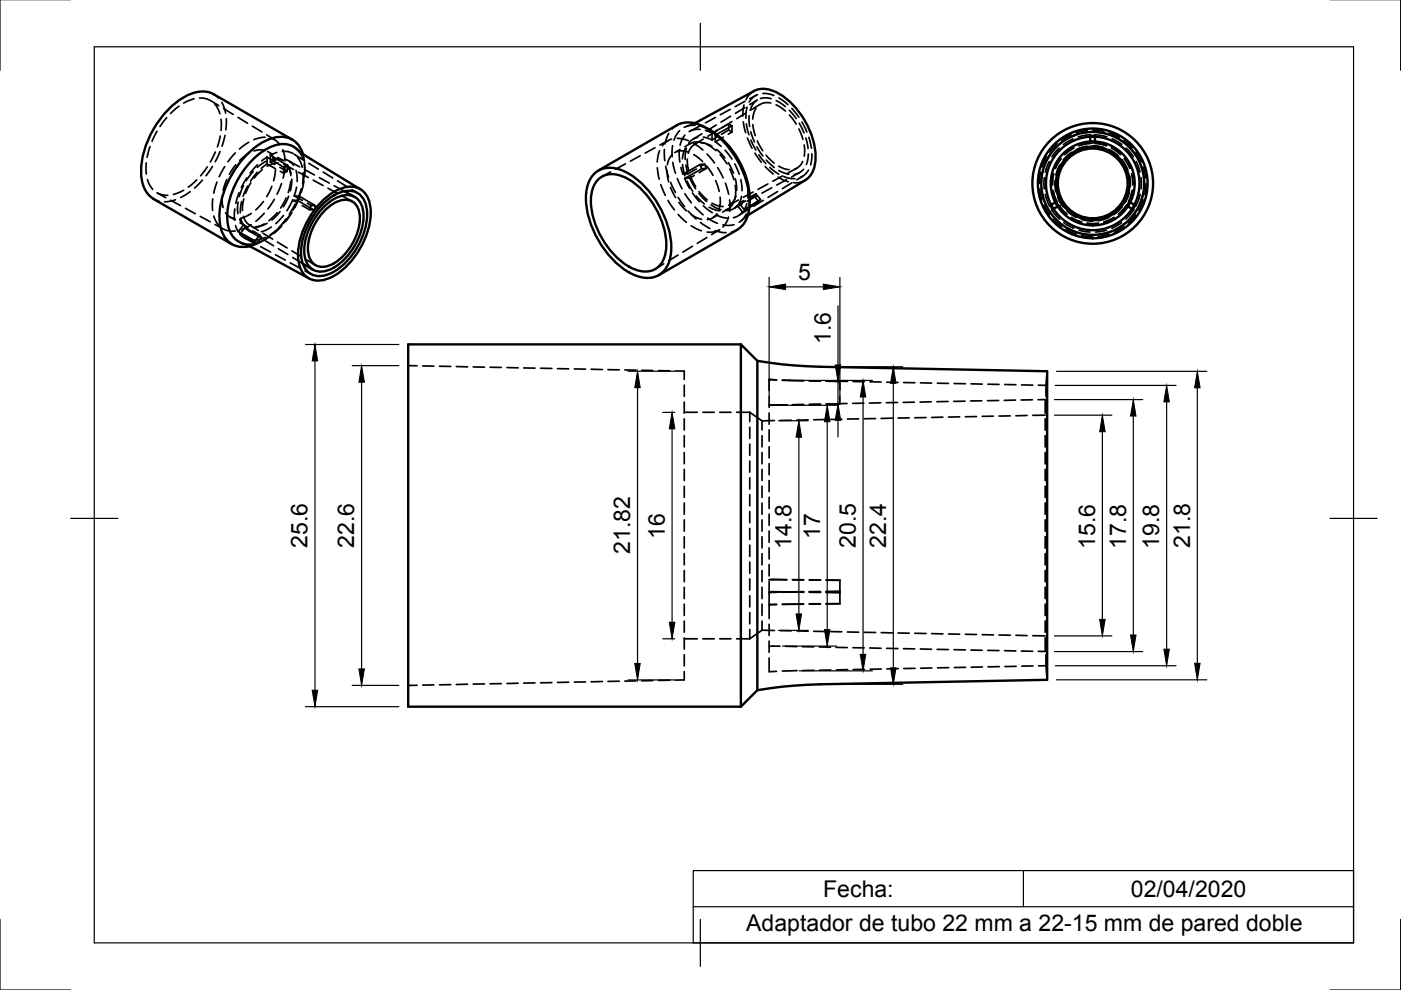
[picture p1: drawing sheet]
<svg xmlns="http://www.w3.org/2000/svg" width="297mm" height="210mm" viewBox="0 0 297 210" stroke-linecap="round" stroke-linejoin="round" font-family="sans-serif">
<defs><g id="words">
<g font-size="4.9">
<text x="169.2" y="59.3">5</text>
<text x="176.1" y="72.9" transform="rotate(-90 176.1 72.9)">1.6</text>
<text x="65.2" y="116.1" transform="rotate(-90 65.2 116.1)">25.6</text>
<text x="75.1" y="116.1" transform="rotate(-90 75.1 116.1)">22.6</text>
<text x="133.6" y="117.5" transform="rotate(-90 133.6 117.5)">21.82</text>
<text x="140.9" y="114.3" transform="rotate(-90 140.9 114.3)">16</text>
<text x="167.8" y="116.3" transform="rotate(-90 167.8 116.3)">14.8</text>
<text x="173.9" y="114.3" transform="rotate(-90 173.9 114.3)">17</text>
<text x="181.4" y="116.2" transform="rotate(-90 181.4 116.2)">20.5</text>
<text x="187.9" y="116.1" transform="rotate(-90 187.9 116.1)">22.4</text>
<text x="232.2" y="116.3" transform="rotate(-90 232.2 116.3)">15.6</text>
<text x="238.7" y="116.3" transform="rotate(-90 238.7 116.3)">17.8</text>
<text x="245.8" y="116.3" transform="rotate(-90 245.8 116.3)">19.8</text>
<text x="252.3" y="116.1" transform="rotate(-90 252.3 116.1)">21.8</text>
<text x="174.5" y="190.1">Fecha:</text>
<text x="239.8" y="190.1">02/04/2020</text>
<text x="158.2" y="197.4">Adaptador de tubo 22 mm a 22-15 mm de pared doble</text>
</g>
</g></defs>
<!-- layer: Hidden -->
<g fill="none" stroke="#000" stroke-width=".36">
<path d="M45.3 20l1 .8M159.8 19.3a3.9 3.9 0 0 0-1.6 1.8M161.8 19.8l1.4 .2 .9 .2M31 34.5v2.4M31.3 38.1l.4 1.2 .7 .8M31.8 31.1l-.6 2.3M33.3 27.8l-1.1 2.2M35.3 24.9l-1.4 1.9M38 22.5l-1.8 1.6M41.1 20.9l-2.2 1M41.7 38.1l-1.8 1.6M42.3 20.8l1.5 .1 .8 .4"/>
<path d="M42.9 38.2l-1.6 1.7M44 35.4l-1.5 1.9M44.7 21.4l1.7 1M45 35.3l-1.3 2M45.5 22l.5 .6 .6 1.5M45.7 32.2l-1.1 2.2M46 38.6l-.7 2.4M46.7 32.1l-1.1 2.2M46.7 28.8l-.6 2.3M46.9 25.3v2.4M47 21.7l.8 2.3M47.4 23l2 1.3"/>
<path d="M47.6 35.3l-1.1 2.2M47.7 28.7l-.6 2.3M48 25.2l-.1 2.3M48.1 38.1l-.8 2.3M49.9 32.4l-1.6 1.9M50 34.9l-1.4 2M50.5 24.9l2 1.2M51.6 39.4l-.9 2.3M52.3 37.7l-1.1 2M52.5 39.4l-1 2.2M52.7 32.5l-1.9 1.5M52.7 30.2l-1.9 1.4"/>
<path d="M53.2 38.8l-1.1 2.2M53.5 26.7l2 1.3M53.7 36.4l-1.5 1.9M54.5 36.5l-1.4 1.9M54.6 34.9l-1.6 1.8M55.6 36l-1.7 1.8M56.2 29.1l-.8 .1-1.6 .4M56.2 31.9l-1.2-.1-1.2 .2M56.6 34.1l-2.1 1.4M56.6 28.6l1.7 1M56.6 34.7l1.8 1M56.6 34.7l-1.2 1"/>
<path d="M56.6 33.3l-1.1 .8M56.6 33.3v1.4M56.7 32.1l1.2 .7M57.3 32.5l.5 .7 .5 1.5M57.3 34.3l1 .6M57.3 32.9l3.6 2.1-.7 .4-3.6-2.1M57.3 32.9v1.4M57.4 29.3l1.3 .6 .7 .8M57.6 39.5l-1 2.2M57.7 33.7l.6-.1a2.85 2.85 0 0 1 1.8 .5M58.4 35.9l-.4 2.4M58.7 32.3l-1.4 .6"/>
<path d="M58.9 33.4l1.1 .6M59 34.6l-1 .1-1.4 .6M59.1 33.8l-1.8 .5M59.3 35.5l1.6 .8M59.4 36.3l.8 .4M59.7 38.9l-1 2.3M59.9 32.1h1l1.3 .5M59.9 31.7l.4 1.4 .1 1M60.2 35.4v1.3M60.2 34.8l.2 .1a2.98 2.98 0 0 1 1.3 1.9l-.2-.8M60.3 34.9l1.9 1M60.3 33.8h.3a3 3 0 0 1 1.7 1.3"/>
<path d="M60.4 35.3l-.4 2.5M60.9 36.3l-.7 .4M60.9 35v1.3M60.9 34.9l.6 1.2 .2 1.1M61.6 38.5l-.5 2.3M61.8 34.5l-.4-.3 2.1 1.2M61.8 38l-.2 2.4M62.4 32.7l2.1 1.3M62.8 36.1l.2 2.4M62.9 39.7l-.5 1.8M62.9 31.6l.7 .8 .6 1.3M63.1 33.3l.6 1.1 .4 1.1"/>
<path d="M63.3 36.5l2.1 1.1M64.2 32.7l.4 2.6M64.3 36.6l-.1 2.4M64.5 38.4l-.6 2.3M64.5 34.9l.1 2.3M64.6 36.5l-.4 2.4M64.6 36l2.1 1.1M64.6 35.5v.9M65.5 34.6l2 1.3M66.4 38.2l2.1 1.1M67.7 37.7l2.1 1.1M68.5 36.5l2 1.2"/>
<path d="M69.5 39.9l2.1 1.2M70.8 39.4l2.2 1.1M71.6 38.3l2 1.3M129.5 36.4l-1.8 1M132.6 34.7l-2.1 1.2M135.7 33l-2.1 1.2M138.9 31.3l-2.1 1.2M139.4 35.6l.4 2.4M139.8 32l-.4 2.3M140.1 39.2l1 2.2M140.9 31.7v2.4M141.1 35.3l.7 2.3"/>
<path d="M141.4 36.1l.4 2.5M141.7 29.8l-1.8 .9M141.8 28.3l-.8 2.2M142.2 39.7l1.1 2.2M142.2 38.7l1 2.1M142.4 29.5l-.3 .1a3.5 3.5 0 0 0-1.7 1.3M142.5 32.8l-.7 1.1-.3 1M142.6 30.9l-.1 2.3M142.6 34.4l.6 2.3M143.5 26.6l-1 .7M143.6 32.1l1.2-.1 1.2 .3M143.6 37.9l1 2.1"/>
<path d="M143.6 29.3l1.5 .2 .9 .3M144 32l.1 2.3M144.1 27.7l-.7 .9-.5 1.1M144.2 31.7l-1.1 .7M144.4 35.5l.4 1.4M144.7 34.9l.5 2.4M145.2 37.8l1 2.1M145.2 28.7l-.7 1-.3 1.1M145.4 31.4l-.5 1.2-.2 1.1M145.4 35l.5 1.8M145.5 31.4l-.2 1.1v1.3M145.7 38.4l1.2 2.1"/>
<path d="M145.7 33.7l.3 2.5M145.9 36.8l-1.1 .1M146.2 37.8l1.3 2.2M146.3 30.5l-1.1 .6M146.4 37.4l1.1 2.2M147.1 32.8l1.9 1.5M147.1 30.4l1.9 1.4M147.2 37.2l-1 .6M147.3 26.1l-1.7 .7M147.4 26.6h-.1a4 4 0 0 0-2.2 .4M147.4 30.6l-.9 .7-.6 1.2M147.6 35.8l-1.7 1"/>
<path d="M148 29.1l-.4 .1a3 3 0 0 0-1.6 1.2M148.4 27.4h-1l-1.3 .5M148.4 34.9l-3.6 2M148.5 26.6l-2.1 1.1M148.5 26.8l2.2 .9M148.6 30.3l1 .1 1.3 .6M148.6 30.2l-.5-.1a2.85 2.85 0 0 0-1.8 .4M148.8 35.8l-3.6 2h1M148.8 28.4l-1.6 1 .4-.2M148.8 30.2l.7 .2M149.1 29.5l-1.9 1.2M149.1 29.1l1.9 .6"/>
<path d="M149.4 34.8l.4 .9M149.4 34.8l-1 .1 .4 .9 1-.1M149.4 34.8l-.7 .4M149.6 27.6l1.4 .6M149.8 35.7l-1.6 .9M149.8 30.6l2 1.3M149.8 35.2l1.4 2M149.9 32.7l1.6 1.8M151 28.2l3.5-1.9 .7 .4-3.5 1.9M151 28.2v1.5M151.7 30.1l1.2 .9M151.7 28.6l1.1 .8"/>
<path d="M151.7 28.6v1.5M151.7 24.9l-2.1 1.1M151.7 38.3l.8 2.3M151.8 26.5l-2 1.3M152 29.1l-1 .6M152 31.7l1.7 1.8M152.1 27.6l-2 1.3M152.2 35.6l1.1 2.1M152.7 32.8l1.4 1.9M153.4 29.1l-1.7 1M153.7 30.2l1.6 1.8M153.7 31.8l1.5 1.9"/>
<path d="M153.8 38.8l.7 2.4M154.4 34.5l1.1 2.2M154.5 27.6l-1.5 .9M154.5 27.6l.7 .4M154.5 26.3v1.3M154.7 35.8l.9 2.3M154.8 23.2l-2.1 1.1M154.9 24.7l-2 1.2M155.2 28l-.8 .5M155.2 26.7v1.3M155.2 25.8l-2.1 1.2M155.8 34.8l.9 2.1"/>
<path d="M155.9 39.3v2.4M155.9 37.9l.3 2.5M155.9 33l1.2 2.1M157.1 38.1l.2 2.3M157.6 36.2l.7 2.2M157.6 25.8l.5 2.3M157.7 22.3l-.2 2.3M157.9 22.8l-2 1.2M157.9 21.5l-2 1.1M158.2 26.3l.6 2.3M158.2 23.9l-2 1.3M158.4 22.7l-.3 2.4"/>
<path d="M158.5 29.3l.9 2.1M158.5 39.6l.1 2.4M158.8 24.5l.1 2.3M159.2 27.9l.8 2.2M159.2 29.7l1.1 2.1M159.6 26.4l.5 2.4M160.1 32.5l1.3 1.9M160.2 21.5l-.8 .9-.4 1M160.3 20.2l-1.3 .7M160.3 23l-.5 1-.2 1.2M160.5 31.1l1.2 2M160.6 29.9l1.1 2.1"/>
<path d="M160.6 21.2l-1.6 1M160.6 20.1h-.2a3.6 3.6 0 0 0-1.5 1.5M160.9 32.8l1.5 1.9M161.2 20.9l1.2-.2 1.1 .2M162.2 35.3l1.8 1.6M162.4 32.9l1.7 1.7M162.5 33.9l1.6 1.6M162.8 39l-2.1 1.1M163.2 35.5l1.9 1.4M163.4 21.8h-.2a2.94 2.94 0 0 0-2.1 .4l-1.8 1.1M163.6 39.8l-2.1 1.2M164.5 22.2l2 1.4"/>
<path d="M164.6 21.3l1.9 1.3M165 37.6l2.1 .9M165.1 36.1l2.1 .8M165.1 35.2l1.1 .6 1.1 .2M165.1 20.8l1.9 1.4M165.9 37.3l-2 1.1M166.2 37.5l1.5 .4h.8M166.8 38.1l-2.1 1.1M167.3 23.4l1.5 1.7M167.4 24.4l1.4 1.9M167.9 23l1.5 1.9M167.9 38.7l-2 1.3"/>
<path d="M169 35.7l-2 1M169.4 27.3l.8 2.3M169.4 26.1l1.1 2.1M169.5 36.6l-1.7 .9M170 25.9l1.1 2.1M170.2 37.4l-1.3 .7M170.2 34.2l-.7 1-1 .6M170.4 35.9l-.1 .1a3.1 3.1 0 0 1-1.9 1M170.5 30.7v2.4M170.7 38.2a3.9 3.9 0 0 1-2.4 .5M170.9 29.3l.4 2.2M171.4 32.7l-.2 1.3-.3 .9"/>
<path d="M171.4 36.1a3.5 3.5 0 0 1-1.7 1.5M171.5 29.1l.5 2.3M172.1 32.6l-.2 2.4M220.6 36.5l-.2 2.4M220.8 39.8l.5 2.4M221.1 36.2l-.3 2.4M221.4 37.7v2.3M221.9 33.2l-1 2.2M222.4 34.3l-.8 2.2M222.5 32.9l-1.1 2.2M223.1 39.2l.3-2.4-.2 2.4M223.7 38.3l.2 2.4"/>
<path d="M223.8 35.7l1.1-2.1-1.1 2.1M224.1 30.5l-1.6 1.8M224.6 31.4l-1.6 1.8M224.7 34.9l-.8 2.2M225 30.3l-1.8 1.7M227.1 28.6l-2.1 1.2M227.2 32.3l-1.8 1.6M227.5 29.4l-2 1.2M227.6 31.4l-1.9 1.4M228.1 28.6l-2.1 1M230.5 31l-1.2 .3-1.1 .4M230.5 27.7l-2.3 .4"/>
<path d="M231.2 30.4l-2.5 .5M231.2 30.4h1M231.2 28.7v.3M231.2 30v.3M231.7 28l-2.4 .3M231.7 30.9l2.3 .4M231.7 27.6l2.3 .2M232.2 30.4l2.4 .5M232.2 28.7v.3M232.2 30v.3M232.9 28.1l2.3 .5M234.7 29l-1.7-.3-.8-.1v.1h-1v-.1l-2.6 .4"/>
<path d="M235.1 31.7l2 1.4M235.2 28.2l2.1 .9M235.8 29.4l2 1.2M236.3 29l2.1 1.3M237.6 32.8l-1.9-1.4 1.9 1.4M237.9 33.9l1.2 2.1M238.3 29.8l1.8 1.5M238.4 33.6l1.2 2.1-1.2-2.1M238.8 31.4l1.5 1.8M239.3 31.1l1.5 1.8M239.5 37.1l.1 2.4M239.9 36.8l.3 2.4"/>
<path d="M240.8 32.3l1.2 2M240.9 34.2l.8 2.3M241.4 34l.8 2.2M241.9 37.6v2.4M242.4 35.4l.5 2.3M242.5 37.4v2.4M243 38.9l-.3 2.4M32.5 42.2l1.2 .4M33.3 40.9l1.1 .4 1.2 .1M33.4 40.9l1.7 1M36.2 42.5l2.1 1.1M37.2 42.3l-.9 .3-1.4 .2"/>
<path d="M38.9 40.3l-2.2 .9M39.3 44.2l2.1 1.1M40.3 40.6l-2 1.3M42.5 45.9l2.1 1.1M45.1 42.2v2.4M45.3 45.8l.4 1.1 .8 1M45.6 47.6l1.7 .9M47.1 41.6v1.7l.2 .7M47.5 48.6l1.4 .4h1M47.8 45.1l.1 .2a2.81 2.81 0 0 0 1.9 1M48.7 46l1.2 .6M49.8 44.3l-.1 2.4"/>
<path d="M50 47.8l.5 1.3M50.5 42.9l-.1 1v1.4M50.7 40.8l-.7 2.3M50.8 46.5l.7 1 1 .6M50.8 49.6l3.7 2 .9-1.2M50.9 47.2l1.1 .7M51.1 46.3l.5 1.5M51.2 42.8l-.3 2.3M51.3 51.6l1.2 .2 1.3-.1M51.6 47.8l1 .5M51.6 47.8l-1.1 1.3 3.6 2M51.6 45.9l.2 .5a2.57 2.57 0 0 0 1.3 1.4"/>
<path d="M51.7 42.2l-.3 1.3v1.2M51.9 48.3l1.8 1M51.9 48.3a2.89 2.89 0 0 0 2.3 1M51.9 48.3l-1.1 1.3 .8 .7 1.2 .5M52.1 50.6l2.1 1.1M52.9 47.7l1.9 1.1M53.3 45.3l-1.1 .6-1.1 .4M53.3 47.6l-2.2 1.1M53.3 49.2l-.4-.2 2 1.2M53.6 49l1.5 .9M54.7 49.9l.7 .5M55.1 49.9l.3 .5"/>
<path d="M55.1 49.9l-1 1.2 .4 .5M55.2 48l-.7 .1M55.3 52.3l2.1 1.1M55.5 51.2l-1.1 .6-1.5 .4M55.8 49.5l2 1.2M55.9 42.7l-1.7 1.8M56 50.9l2 1.2M56 47.5l-1.1 .5-1.2 .3M56 45.2l-1.7 1.7M56.2 50.3l-1.4 .5-.8 .1M56.4 50.7l-.8 .5M56.6 47.3l-1.1 .6-1.2 .2"/>
<path d="M57.1 50.2l-2.1 1.1M57.5 48.1l-1.1 .7-1 .3M58.2 42.3l-1.4 2M58.3 49.1l-1.8 1.5M58.4 54l2.1 1.2M58.8 45.1l-1.8 1.7M58.8 51.3l2.1 1.3M59 52.7l2 1.3M59.2 48.3l-1.9 1.5M59.4 44.9l-1.8 1.7M59.8 47.9l-1.8 1.6M60.1 45.7l-1.6 1.7"/>
<path d="M60.7 46.4l-1.5 1.8M60.7 42l-1.2 2.1M61.2 41.6l-1.1 2.3M61.5 45.6l-1.5 1.8M61.5 55.7l2.1 1.2M61.9 53.2l2 1.2M61.9 45l-1.4 2M62 42.4l1.1 .6M62 42.4l-1.2 2.3M62 42.4a3.2 3.2 0 0 1 2.1 .7l2.5 1.4M62.1 54.6l2.1 1.3M62.4 41.5l1.7 1"/>
<path d="M62.4 41.5l1.1 .1M62.5 43.3l-1.2 2.1M63.1 42.5l-1 2.1M63.5 41.6l3.4 2M63.5 41.9l-1 2.1M63.9 40l-.8 2.3M63.9 40.2l-.4 1.4M64.1 43.6l1.5 .9M64.7 57.4l1.2 .7M64.9 55l1.9 1.2M65.2 43.1l.8 .5M66 43.6l-.4 .9"/>
<path d="M66 43.6h.9l-.3 .9h-1M72.7 41.6l1.9 1.1M74.6 40.2l1.2 .8M140.7 55.9l-1.7 1.1M141.6 42.5l1.4 2M143.8 54.1l-2.1 1.2M143.8 41.9l1.3 1.9M143.8 45.5l1.7 1.7M143.9 42.9l1.7 1.8M145.2 41.1l1.4 1.9M145.9 44.7l1.7 1.7M146.5 45.5l1.1 .6 1.1 .4"/>
<path d="M146.5 47.9l2.2 1M146.8 40.9l1.5 1.9M146.8 52.2l-2 1.3M147.3 43.9l1.8 1.6M147.6 41.5l1.7 1.7M148.2 41l1.6 1.7M148.2 40.6l1.7 1.8M148.5 47.2l2 1.2M149.1 43.6l1.9 1.5M149.9 50.4l-2.1 1.2M150 46.2l2.1 1.1M150.3 43.9l1.2 .5 1.1 .3"/>
<path d="M150.7 43.4l1.2 .7 1 .4M150.9 43.1l1.2 .5 1.2 .2M151.6 48.9l2.3 .4M152 45.3l-.2 .2a2.69 2.69 0 0 1-1.8 1.1M152 45.6l1.5 .6 .8 .1M152.2 45.6l-1.1 .6M152.3 48.8l-.8 .3-1.6 .1M152.6 48.7l-1.7 1M152.7 41.8v1.1l-.2 1.3M154.3 44.3l-1.1 .7M154.5 46l-.4 1.1-.8 1M154.7 42.4v2.4"/>
<path d="M155.6 42.9l-.2 .3a2.59 2.59 0 0 1-1.6 1.3M155.6 47.6l-1.1 .2-1.2-.1M155.8 42.3l.2-.7-.5 1-1 .9M156.3 48.7l-1.2 .5M156.3 43.6a2.89 2.89 0 0 1-2.2 1M156.3 43.6l1.1 1.4a3.2 3.2 0 0 1-1.9 1.2M156.5 42.4l-1.9 1.1M157.2 41.6l-.5 1.5M157.4 43.2l-1.7 .9 .4-.2M157.7 42.5l-1 .6M158.1 42.6l-1.8 1M158.2 45.4a4 4 0 0 1-1.5 1.7"/>
<path d="M158.3 43.2l-.5 1.2M158.6 45.7l-1.4 1.1M158.8 44.3l-2.1 1.3M158.9 41.9l-.2 2.3M159.7 40.7l-2.1 1.1M159.9 41.6l1 1.2-3.5 2.2M159.9 41.6l-.8 .4M160.3 41.1l-1.6 .8M160.3 41.1l-.4 .5M160.3 41.1l.9 1.2-.3 .5M160.5 41.5l-2.1 1.2M161.2 42.3l-3.4 2.1-1.1-1.3"/>
<path d="M161.8 42.5l-2 1.2M164.9 40.6l-2.1 1.3M220.4 40.1l.5 2.3M221.3 43.5l1.2 2M221.6 41.2l.5 1.6 .4 .8h.1M221.7 43.3l1.2 2.1M222.9 43.4l-.3 .2 .5 .8M223.1 44.4l-.1 .1 .5 .7 1.1 1.3M223.3 40.4l.7 2.3M223.3 46.5l1.7 1.5M223.4 44.3l-.3 .1M223.6 46.3l1.9 1.6"/>
<path d="M224 42.8l-.3 .1M224 42.7l.5 .9 1.7 1.8M224.2 41.8l1.2 2.1M224.5 43.6l-.3 .2M224.5 43.6l1.7 1.9M225.6 47.2l2 1.2M226 48.7l2.2 .9M226.2 44.8l2 1.3M226.5 48.5l2.2 .9M228.7 48.8l2.4 .4M229.3 46.5l2.4 .4M229.3 49.9l2.4 .3"/>
<path d="M229.3 47.1l-2.1-1 2.1 1M229.9 49.6l2.4 .2M230.5 47.3h2.4h-2.4M234 47.1l2.2-1-2.2 1M234.6 48.8l-2.3 .4M235.1 46.1l-2.3 .7M235.1 49.6l-2.3 .5M235.8 49l-2.3 .6M237.8 47.2l-2.1 1.2M237.9 43.9l-1.7 1.6M238.3 48l-2.1 1.2M238.8 47.1l-1.9 1.4"/>
<path d="M238.9 43.6l.2 .2M239.4 42.7l-.5 .9-1.7 1.8M239.4 42.7l.2 .2M239.5 40.7l-.9 2.2M240.1 40.4l-.7 2.3M240.1 40.4l-.8 2.3M240.2 44.4l.2 .1-.6 .7-1.1 1.3M240.5 43.4l.2 .2-.2 .4-.3 .4-.2-.1M240.8 45.6l-1.6 1.7M241.1 44.3l-1.4 2M241.7 41.2l-.5 1.6-.3 .8h-.2M242.4 41l-.7 2.3"/>
<path d="M242.4 42.4l-1 2.2M86.6 77.5h1.8M89.6 77.6h2.4M93.2 77.7h2.4M96.8 77.7l2.3 .1M100.3 77.8h2.4M103.9 77.9h2.4M107.5 77.9l2.4 .1M111 78l2.4 .1M114.6 78.1h2.4M118.2 78.2h2.4M121.8 78.2l2.3 .1"/>
<path d="M125.3 78.3l2.4 .1M128.9 78.4h2.4M132.5 78.4l2.4 .1M136.1 78.5l2.3 .1M139.6 78.6h2.4M143.2 78.6l1.9 .1v1.8M222 78.7l-.2 3M145.1 81.7v2.3M145.1 85.2v2.4M145.1 88.8v2.4M145.1 92.4v2.4M145.1 95.9v2.4"/>
<path d="M145.1 99.5v2.4M145.1 87.4h2.7M149 87.4h2.4M152.6 87.4h2.4M156.2 87.4h2.8M159 97.7v2.4M159 94.2v2.3M159 90.6v2.4M159 87.4v2M159 87.4l2.6 1.8h2.6M161.6 99.5v2.4M161.6 95.9v2.4"/>
<path d="M161.6 92.4v2.4M161.6 89.2v2M163.1 85.8l.8 .1zM163.1 84v2.4M163.1 87.6v2.4M163.1 91.1v2.4M163.1 94.7v2.4M163.1 98.3v2.4M163.9 85.9l2.9-.1zM164.7 80.6l-1.6-.1v2.3M165.9 80.6l4.5 .1M167.8 89.1h-2.4"/>
<path d="M170.4 85.8h-2.4M171.3 89l-2.3 .1M171.6 80.7l2.3 .1M174 85.7l-2.4 .1M174.9 89h-2.4M175.1 80.8l3 .1M178.1 85.6l-2.9 .1M178.1 83.9v1.7M178.5 88.9h-2.4M179.6 85.5l-1.5 .1M179.7 80.9l-1.6-.1v1.8M180.9 80.9h2.3"/>
<path d="M182.1 88.8l-2.4 .1M183.2 85.5h-2.4M184.4 81h2.4M185.6 88.7l-2.4 .1M186.7 85.4l-2.4 .1M188 81l2.4 .1M189.2 88.7h-2.4M190.3 85.3l-2.4 .1M191.6 81.1h2.4M192.8 88.6h-2.4M193.9 85.3h-2.4M195.2 81.2h2.3"/>
<path d="M196.3 88.5l-2.3 .1M197.4 85.2l-2.3 .1M198.7 81.3h2.4M199.9 88.4l-2.4 .1M201 85.1l-2.4 .1M202.3 81.3l2.4 .1M203.5 88.4h-2.4M204.6 85.1h-2.4M205.9 81.4h2.4M207.1 88.3l-2.4 .1M208.2 85h-2.4M209.4 81.5h2.4"/>
<path d="M210.6 88.2l-2.4 .1M211.7 84.9l-2.3 .1M213 81.5l2.4 .1M214.2 88.2h-2.4M215.3 84.8l-2.4 .1M216.6 81.6l2.4 .1M217.8 88.1l-2.4 .1M218.9 84.8h-2.4M220.1 84.7h1.5v2.9M220.2 81.7h1.6M221.6 99.5v2.4M221.6 95.9v2.4"/>
<path d="M221.6 92.4v2.4M221.6 88.8v2.4M221.6 88l-2.6 .1M221.8 81.7v2.3M221.8 85.2v2.4M221.8 88.8v2.4M221.8 92.4v2.4M221.8 95.9v2.4M221.8 99.5v2.4M145.1 103.1v2.4M145.1 106.7v2.3M145.1 110.2v2.4"/>
<path d="M145.1 113.8v2.4M145.1 117.4v2.4M159 119.2v2.4M159 115.6v2.4M159 112v2.4M159 108.5v2.3M159 104.9v2.4M159 101.3v2.4M161.6 117.4v2.4M161.6 113.8v2.4M161.6 110.2v2.4M161.6 106.7v2.3"/>
<path d="M161.6 103.1v2.4M163.1 101.9v2.3M163.1 105.4v2.4M163.1 109v2.4M163.1 112.6v2.3M163.1 116.2v2.3M163.1 119.7v2.4M221.6 117.4v2.4M221.6 113.8v2.4M221.6 110.2v2.4M221.6 106.7v2.3M221.6 103.1v2.4"/>
<path d="M221.8 103.1v2.4M221.8 106.7v2.3M221.8 110.2v2.4M221.8 113.8v2.4M221.8 117.4v2.4M145.1 121v2.3M145.1 124.5v2.4M145.1 128.1v2.4M145.1 131.7v2.3M145.1 135.2v2.4M145.1 138.8v2.4M145.1 135.4h2.7"/>
<path d="M149 135.4h2.4M152.6 135.4h2.4M156.2 135.4h2.8M159 133.4v2M159 129.9v2.4M159 126.3v2.4M159 122.7v2.4M161.6 131.7v1.9M161.6 128.1v2.4M161.6 124.5v2.4M161.6 121v2.3M161.6 133.6l-2.6 1.8"/>
<path d="M161.6 133.6l2.6 .1M163.1 123h3.7M163.1 122.9h3.7M163.1 125.6v5.6M163.1 132.3v2.4M163.1 135.9v2.4M163.1 139.5v2.9l1.6-.1M163.1 123.3v2.3M164.7 128.1l-1.6 .1M164.7 128.2h-1.6M164.7 125.6h-1.6M164.7 125.5l-1.6 .1"/>
<path d="M165.4 137h-2.3M165.4 133.7h2.4M166.6 137l2.3 .1M166.8 125.5h-3.7h3.7M168 122.9h2.4M168 123h2.4M168 125.6h2.4M168 125.5h2.4M169 133.8h2.3M170.1 137.1l2.4 .1M170.4 128.1h-4.5M170.4 128.1l-4.5 .1"/>
<path d="M170.4 125.5l-4.5 .1M170.4 125.4l-4.5 .1M171.6 122.9l2.4 .1M171.6 123h2.4M171.6 125.6h2.4M172.5 133.9h2.4M173.7 137.2h2.4M173.9 125.4l-2.3 .1 2.4 .1M173.9 128h-2.3M173.9 128.1h-2.3M175.1 125.4h3l-3 .1M175.2 123l2.9 .1"/>
<path d="M175.2 125.6l2.9 .1M175.2 125.6h2.9M176.1 133.9l2.4 .1M177.3 137.3h2.3M178.1 123.1v4.9l-3 .1M178.1 128h-3M179.7 134h2.4M180.8 137.3l2.4 .1M183.2 134.1h2.4M184.4 137.4h2.4M186.8 134.1l2.4 .1M188 137.5h2.4"/>
<path d="M190.4 134.2l2.4 .1M191.6 137.5l2.3 .1M194 134.3h2.3M195.1 137.6l2.4 .1M197.5 134.3l2.4 .1M198.7 137.7h2.4M201.1 134.4l2.4 .1M202.3 137.7l2.4 .1M204.7 134.5h2.4M205.8 137.8l2.4 .1M208.2 134.6h2.4M209.4 137.9h2.4"/>
<path d="M211.8 134.6l2.4 .1M213 138h2.4M215.4 134.7l2.4 .1M216.6 138l2.3 .1M219 134.8h2.6M221.6 135.2v2.9h-1.5M221.6 131.7v2.3M221.6 128.1v2.4M221.6 124.5v2.4M221.6 121v2.3M221.8 121v2.3M221.8 124.5v2.4"/>
<path d="M221.8 128.1v2.4M221.8 131.7v2.3M221.8 135.2v2.4M221.8 138.8v2.4M88.4 145.3h-1.8M92 145.2l-2.4 .1M95.6 145.2h-2.4M99.1 145.1h-2.3M102.7 145h-2.4M106.3 144.9l-2.4 .1M109.9 144.9h-2.4M113.4 144.8h-2.4"/>
<path d="M117 144.7l-2.4 .1M120.6 144.6l-2.4 .1M124.1 144.6h-2.3M127.7 144.5l-2.4 .1M131.3 144.4l-2.4 .1M134.9 144.4h-2.4M138.4 144.3h-2.3M142 144.2l-2.4 .1M145.1 142.4v1.8h-1.9M169 142.2l-3.1 .1M172.6 142.1l-2.4 .1M176.1 142.1h-2.3"/>
<path d="M179.7 142h-2.4M183.3 141.9l-2.4 .1M186.9 141.9h-2.4M190.4 141.8h-2.4M194 141.7h-2.4M197.6 141.6l-2.4 .1M201.1 141.6h-2.3M204.7 141.5h-2.4M208.3 141.4l-2.4 .1M211.9 141.3l-2.4 .1M215.4 141.3h-2.3M219 141.2h-2.4"/>
<path d="M221.8 141.2h-1.6M221.8 141.2l.2 2.9"/>
</g>
<!-- layer: Visible -->
<g fill="none" stroke="#000" stroke-width=".51">
<path d="M45.3 20l16.7 9.6M45.4 20a6.1 6.1 0 0 0-5.9 .3 19.7 19.7 0 0 0-9.6 16.6 6.1 6.1 0 0 0 2.7 5.3M159.8 19.3l-12.5 6.8M159.8 19.3a5.5 5.5 0 0 1 5.5 .6 16.8 16.8 0 0 1 7.6 14.4 5.2 5.2 0 0 1-2.2 3.9l-12.1 7.5M64.2 32.7a4.8 4.8 0 0 0-6.4-3.4 17.1 17.1 0 0 0-9.5 9.5 15.2 15.2 0 0 0-1.5 9.5 4.8 4.8 0 0 0 6.1 3.9M125.8 37a5.2 5.2 0 0 1 6.3-.8 19.5 19.5 0 0 1 10 13.7 9.1 9.1 0 0 1-1.4 7.6 5.2 5.2 0 0 1-6.3 .8 19.5 19.5 0 0 1-9.9-13.7 9.1 9.1 0 0 1 1.3-7.6zM126.9 36.2l16.6-9.6a6.1 6.1 0 0 1 5.9 .3 19.7 19.7 0 0 1 9.5 16.6 6.1 6.1 0 0 1-2.6 5.2M126.9 37.9a4.7 4.7 0 0 1 5.3-.4 17 17 0 0 1 9 15.6 4.5 4.5 0 0 1-6.8 3.9 17 17 0 0 1-9-15.6 5.5 5.5 0 0 1 1.5-3.5zM149.9 27.2l.8 .5M150.7 27.7a18 18 0 0 1 8.2 15.2M231.2 29v1M232.2 29v1"/>
<path d="M32.5 42.2l16.7 9.6M64.2 55.9l2.1 1.2M68.1 43.6a9 9 0 0 1 5.7-3.2 3.8 3.8 0 0 1 4 3.9 14.9 14.9 0 0 1-8 13.8 4 4 0 0 1-5.9-3.4 14.9 14.9 0 0 1 4.2-11.1zM68.1 42.8a9.3 9.3 0 0 1 6.7-3.2 4.3 4.3 0 0 1 3.7 4.3 16.4 16.4 0 0 1-8.7 15.1 4.4 4.4 0 0 1-6.5-3.8 16.3 16.3 0 0 1 4.8-12.4zM68.3 44.2a7.5 7.5 0 0 1 5.9-2.8 3.6 3.6 0 0 1 2.8 3.4 13.4 13.4 0 0 1-7.1 12.4 3.5 3.5 0 0 1-5.3-3.1 13.4 13.4 0 0 1 3.7-9.9zM69.2 44.3a5.6 5.6 0 0 1 4.8-1.9 3.5 3.5 0 0 1 2.3 3.9 11.9 11.9 0 0 1-6.4 10 3.1 3.1 0 0 1-4.5-2.7 11.8 11.8 0 0 1 3.8-9.3zM73 40.5l2.2 1.2M76.4 40.1l-12.9-8a4.9 4.9 0 0 0-6.1-.9 17.6 17.6 0 0 0-9.2 15.8 5.2 5.2 0 0 0 4.1 5l13.2 7M156.3 48.7l-16.6 9.6M223.7 42.9l-.8 .5M224.2 43.8l-.8 .5M239.1 43.8l.9 .5"/>
<path d="M239.6 42.9l.9 .5M157.1 73v76.8M157.1 73h-70.5v76.8h70.5M157.1 73l3.5 3.5M160.6 76.5v69.8M160.6 76.5a86.8 86.8 0 0 0 13.2 1.3l48.2 .9v65.4l-50.9 1.1a82.2 82.2 0 0 0-10.5 1.1M160.6 146.3l-3.5 3.5"/>
<circle cx="231.7" cy="38.9" r="9.9"/>
<circle cx="231.7" cy="38.9" r="10.9"/>
<circle cx="231.7" cy="38.9" r="12.8"/>
<circle cx="231.7" cy="38.9" r="7.8"/>
<circle cx="231.7" cy="38.9" r="8.9"/>
<circle cx="231.7" cy="38.9" r="7.4"/>
<circle cx="231.7" cy="38.9" r="11.6"/>
</g>
<!-- layer: Hidden -->
<g fill="#000">
<circle cx="231.2" cy="30.4" r=".18"/>
<circle cx="232.2" cy="30.4" r=".18"/>
<circle cx="224" cy="42.7" r=".18"/>
<circle cx="224.6" cy="43.6" r=".18"/>
<circle cx="238.8" cy="43.6" r=".18"/>
<circle cx="239.3" cy="42.7" r=".18"/>
<circle cx="163.1" cy="80.5" r=".18"/>
</g>
<!-- layer: Border -->
<path d="M0 -.1v15M297 -.1v15M20 9.9h267v190h-267zM148.5 4.9v10M15 109.9h10M282 109.9h10M0 194.9v15h15M148.5 194.9v10M297 194.9v15h-15" fill="none" stroke="#000" stroke-width=".25"/>
<!-- layer: Dimensions -->
<g fill="none" stroke="#000" stroke-width=".25">
<path d="M163.1 58.8v25.1M178.1 58.8v24.8M64.8 73h19.8M66.8 76.5v69.8M74.7 77.5h9.9M133.2 78.7h9.9M166.6 60.8h8M175.8 77.8h15.6M177.7 64.8v12.6M224 78.7h31.9M76.7 81v60.8M135.2 82.2v58.5"/>
<path d="M140.5 87.4h2.6M142.5 90.9v41M165.1 89.2h6.3M165.9 85.9h11.5M169.4 92.7v37.5M169.4 80.7h15.6M175.4 89.4v44.1M175.7 85.6h.4M175.7 80.9h.4M177.7 80.9v4.7M177.7 89.1v3.5M183 84.2v54.5"/>
<path d="M189.4 81.3v60.3M223.6 84.7h18.7M223.6 88h12.1M223.7 81.7h25.6M233.7 91.5v39.8M240.3 88.2v46.4M247.4 85.2v52.4M253.9 82.2v58.4M140.5 135.4h2.6M165.1 133.7h6.3M165.9 137h11.5M223.6 138.1h18.7"/>
<path d="M223.6 134.8h12.1M64.8 149.8h19.8M74.7 145.3h9.9M133.2 144.2h9.9M169.4 142.2h15.6M175.8 145.1h15.6M223.7 141.2h25.6M224 144.1h31.9"/>
</g>
<g fill="#000" stroke="#000" stroke-width=".21">
<path d="M66.8 73l.6 3.5h-1.2zM163.1 60.8l3.5-.6v1.2zM174.6 60.2l3.5 .6-3.5 .6zM177.1 77.4h1.1l-.5 3.5zM76.7 77.5l.6 3.5h-1.2zM135.2 78.7l.5 3.5h-1.1zM142.5 87.4l.6 3.5h-1.2zM169.4 89.2l.5 3.5h-1.1zM175.4 85.9l.6 3.5h-1.2zM177.7 85.6l.5 3.5h-1.1zM183 80.7l.6 3.5h-1.2zM189.4 77.8l.6 3.5h-1.2z"/>
<path d="M233.7 88l.6 3.5h-1.1zM240.3 84.7l.6 3.5h-1.2zM247.4 81.7l.5 3.5h-1.1zM253.9 78.7l.5 3.5h-1.1zM141.9 131.9h1.2l-.6 3.5zM168.8 130.2h1.1l-.5 3.5zM174.8 133.5h1.2l-.6 3.5zM182.4 138.7h1.2l-.6 3.5zM233.2 131.3h1.1l-.6 3.5zM239.7 134.6h1.2l-.6 3.5zM246.8 137.6h1.1l-.5 3.6zM66.2 146.3h1.2l-.6 3.5z"/>
<path d="M76.1 141.8h1.2l-.6 3.5zM134.6 140.7h1.1l-.5 3.5zM188.8 141.6h1.2l-.6 3.5zM253.3 140.6h1.1l-.5 3.5z"/>
</g>
<!-- layer: BOM -->
<path d="M147 184.6h140v15.3h-140zM147 192.2h140M217 184.6v7.6" fill="none" stroke="#000" stroke-width=".25"/>
<use href="#words"/>
</svg>
